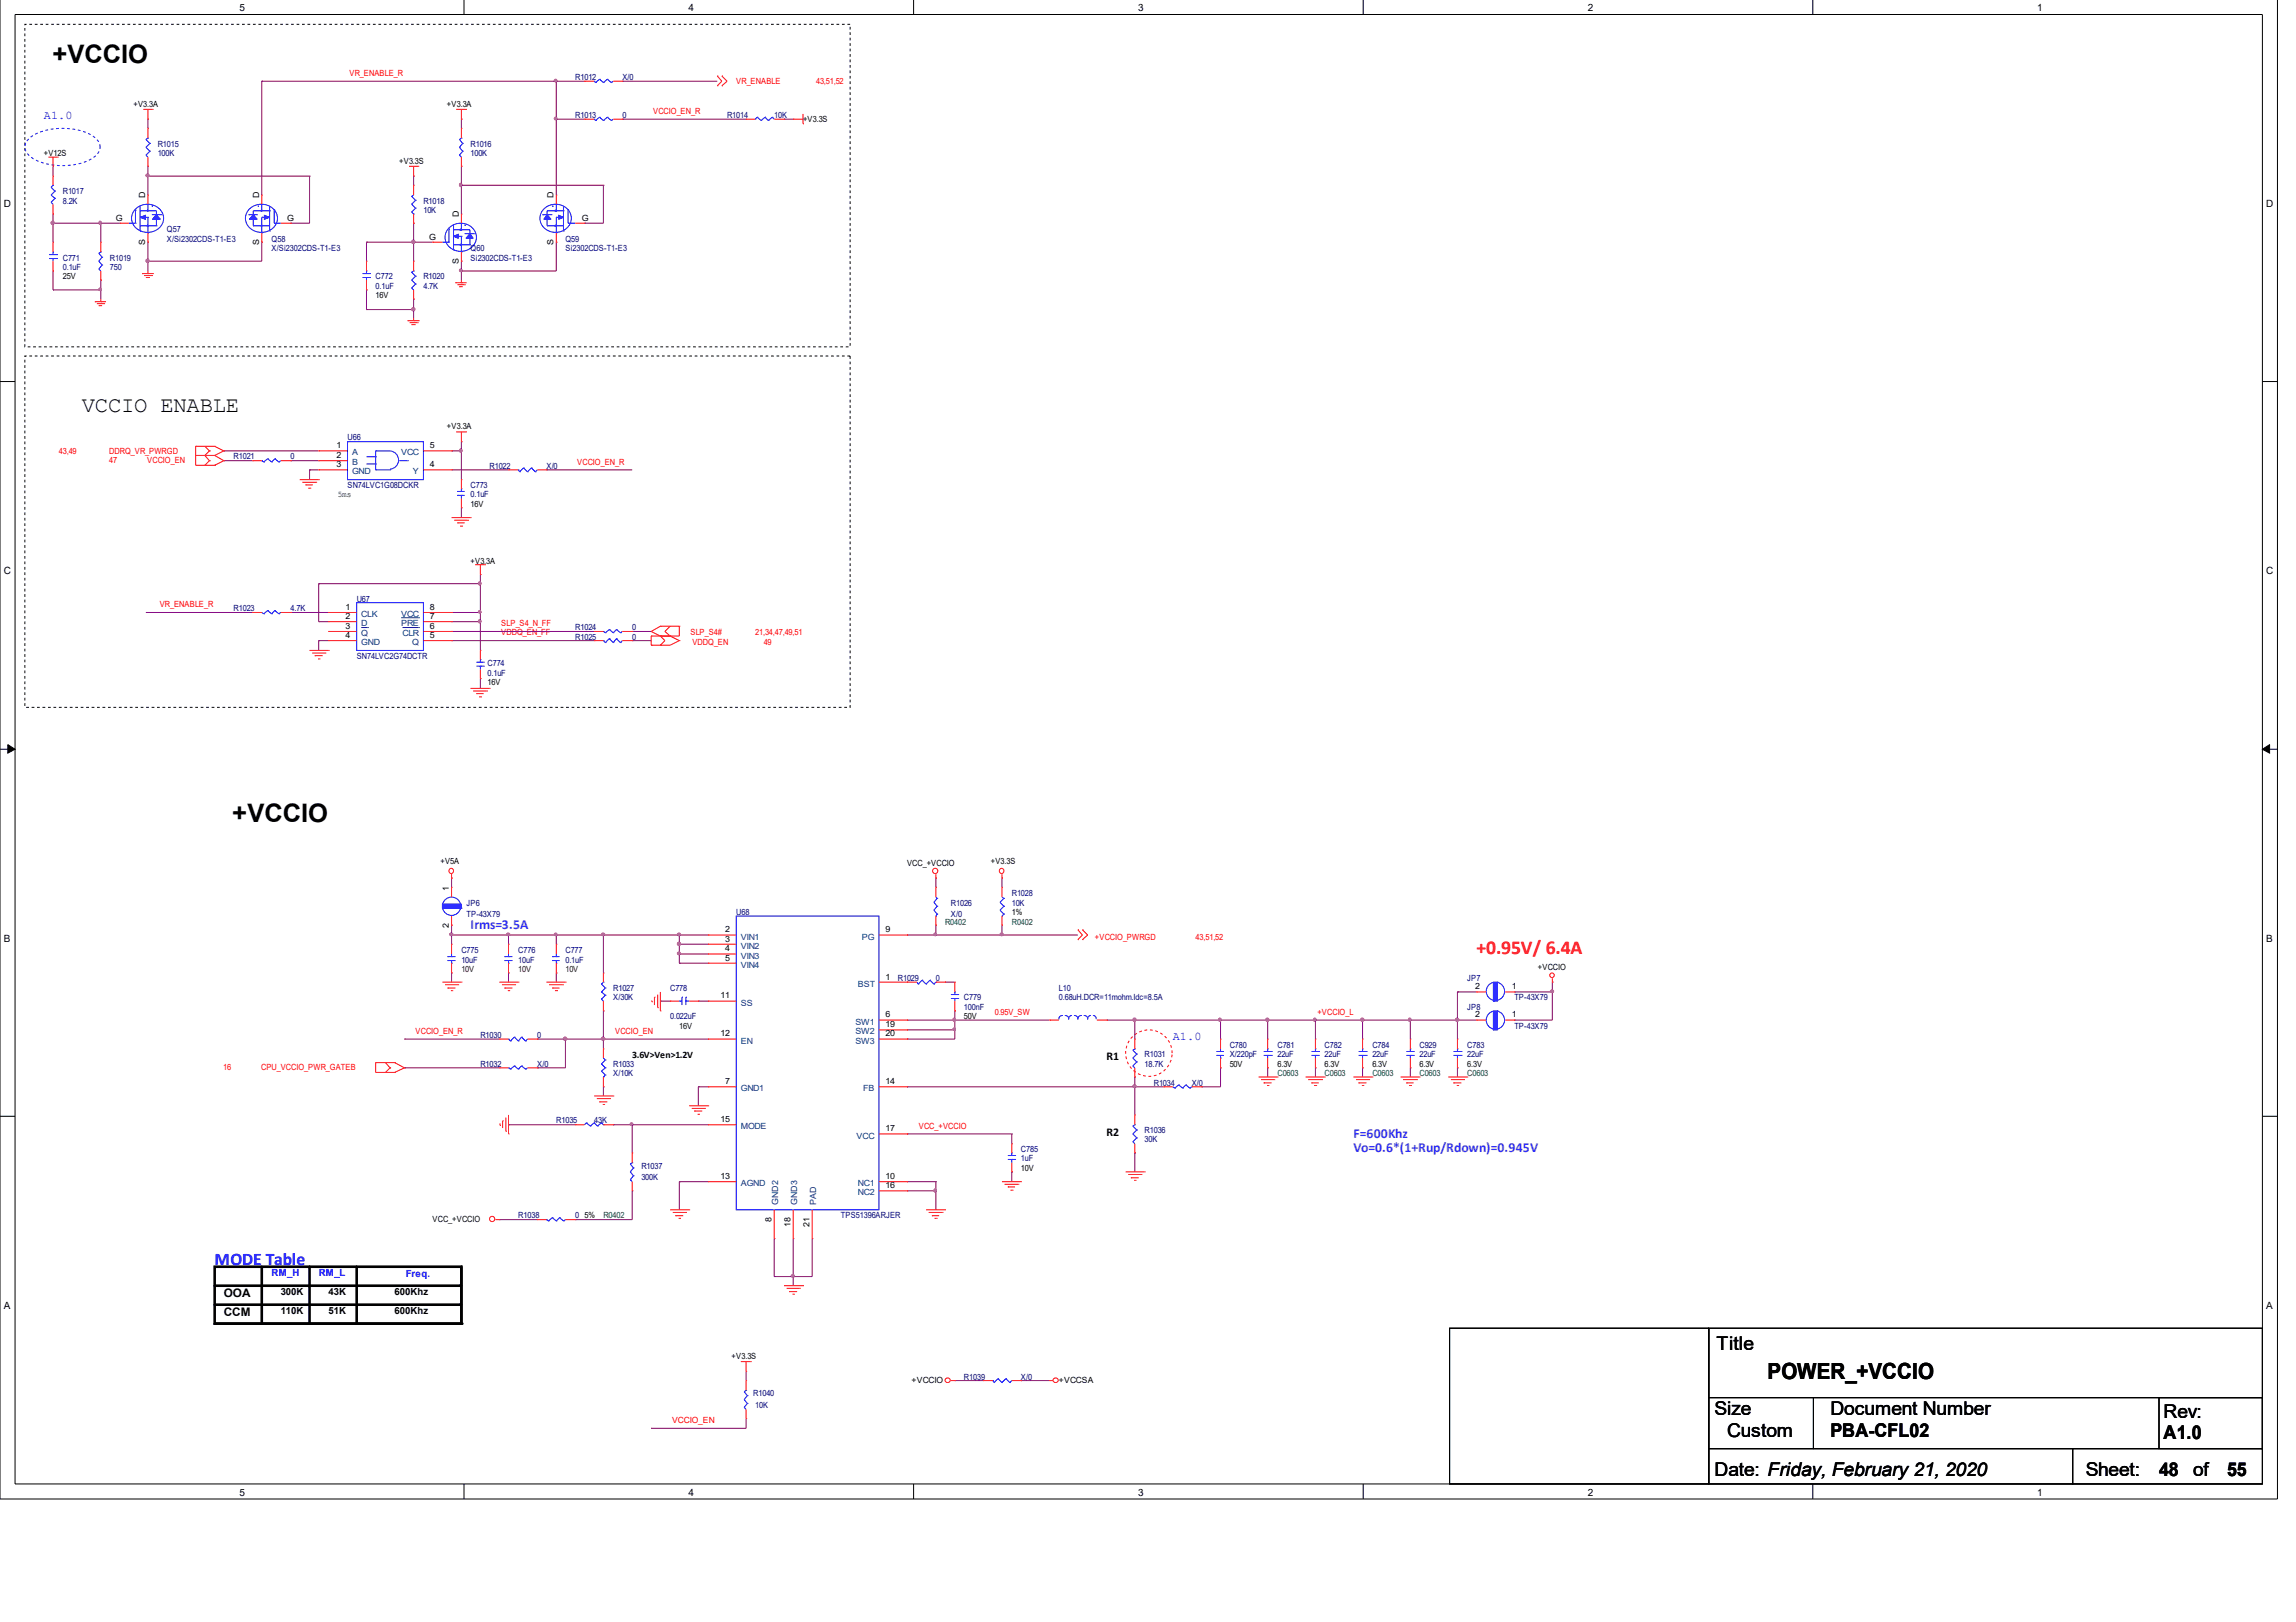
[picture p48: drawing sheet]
<svg xmlns="http://www.w3.org/2000/svg" width="297mm" height="210mm" viewBox="0 0 297 210" stroke-linecap="round" stroke-linejoin="round" font-family="sans-serif">
<defs><g id="words">
<g font-size="3.3">
<text x="6.8" y="8.1">+VCCIO</text>
<text x="30.1" y="106.4">+VCCIO</text>
</g>
<g font-size="2.9">
<text x="10.6" y="53.4">VCCIO ENABLE</text>
<text x="228.7" y="178.4">POWER_+VCCIO</text>
</g>
<text font-size="2.5" fill="#f00" x="191" y="123.5">+0.95V/ 6.4A</text>
<g font-size="2.5">
<text x="222.1" y="174.7">Title</text>
<text x="221.8" y="183.1">Size</text>
<text x="223.4" y="185.9">Custom</text>
<text x="236.8" y="183.1">Document Number</text>
<text x="236.8" y="185.9">PBA-CFL02</text>
<text x="279.9" y="183.5">Rev:</text>
<text x="221.8" y="191">Date: Friday, February 21, 2020</text>
<text x="269.8" y="191">Sheet:</text>
<text x="279.3" y="191">48</text>
<text x="279.9" y="186.2">A1.0</text>
<text x="283.7" y="191">of</text>
<text x="288.1" y="191">55</text>
</g>
<text font-size="2.3" fill="#00f" x="27.8" y="163.7">MODE Table</text>
<g font-size="1.8" fill="#8000ff">
<text x="60.9" y="120.2">Irms=3.5A</text>
<text x="175.1" y="147.2">F=600Khz</text>
<text x="175.1" y="149">Vo=0.6*(1+Rup/Rdown)=0.945V</text>
</g>
<g font-size="1.5" fill="#00f">
<text x="5.7" y="15.4">A1.0</text>
<text x="151.7" y="134.5">A1.0</text>
</g>
<g font-size="1.5">
<text x="143.2" y="137.2">R1</text>
<text x="143.2" y="147">R2</text>
<text x="29" y="167.8">OOA</text>
<text x="29" y="170.3">CCM</text>
</g>
<g font-size="1.3">
<text x="31" y="1.5">5</text>
<text x="89.1" y="1.5">4</text>
<text x="147.2" y="1.5">3</text>
<text x="205.4" y="1.5">2</text>
<text x="263.6" y="1.5">1</text>
<text x=".5" y="26.8">D</text>
<text x="293.2" y="26.8">D</text>
<text x=".5" y="74.3">C</text>
<text x="293.2" y="74.3">C</text>
<text x=".5" y="121.8">B</text>
<text x="293.2" y="121.8">B</text>
<text x="81.8" y="136.9">3.6V&gt;Ven&gt;1.2V</text>
<text x="36.3" y="167.6">300K</text>
<text x="42.5" y="167.6">43K</text>
<text x="51.1" y="167.6">600Khz</text>
<text x=".5" y="169.3">A</text>
<text x="36.3" y="170">110K</text>
<text x="42.5" y="170">51K</text>
<text x="51.1" y="170">600Khz</text>
<text x="293.2" y="169.3">A</text>
<text x="31" y="193.6">5</text>
<text x="89.1" y="193.6">4</text>
<text x="147.2" y="193.6">3</text>
<text x="205.4" y="193.6">2</text>
<text x="263.6" y="193.6">1</text>
</g>
<g font-size="1.3" fill="#00f">
<text x="35.1" y="165.1">RM_H</text>
<text x="41.2" y="165.1">RM_L</text>
<text x="52.5" y="165.2">Freq.</text>
</g>
<g font-size="1.1" fill="#f00">
<text x="45.2" y="9.8">VR_ENABLE_R</text>
<text x="95.2" y="10.9">VR_ENABLE</text>
<text x="105.6" y="10.9">43,51,52</text>
<text x="84.5" y="14.7">VCCIO_EN_R</text>
<text x="7.6" y="58.7">43,49</text>
<text x="14.1" y="58.7">DDRQ_VR_PWRGD</text>
<text x="14.1" y="60">47</text>
<text x="19" y="60">VCCIO_EN</text>
<text x="74.7" y="60.1">VCCIO_EN_R</text>
<text x="20.7" y="78.6">VR_ENABLE_R</text>
<text x="64.9" y="82.2">VDDQ_EN_FF</text>
<text x="64.9" y="81">SLP_S4_N_FF</text>
<text x="89.3" y="82.1">SLP_S4#</text>
<text x="89.6" y="83.4">VDDQ_EN</text>
<text x="97.7" y="82.1">21,34,47,49,51</text>
<text x="98.8" y="83.4">49</text>
<text x="141.6" y="121.6">+VCCIO_PWRGD</text>
<text x="154.7" y="121.6">43,51,52</text>
<text x="128.7" y="131.3">0.95V_SW</text>
<text x="170.4" y="131.3">+VCCIO_L</text>
<text x="53.8" y="133.8">VCCIO_EN_R</text>
<text x="79.6" y="133.8">VCCIO_EN</text>
<text x="28.9" y="138.5">16</text>
<text x="33.8" y="138.5">CPU_VCCIO_PWR_GATEB</text>
<text x="118.9" y="146.1">VCC_+VCCIO</text>
<text x="87" y="184.2">VCCIO_EN</text>
</g>
<g font-size="1.1" fill="#000080">
<text x="74.4" y="10.3">R1012</text>
<text x="80.5" y="10.3">X/0</text>
<text x="74.4" y="15.3">R1013</text>
<text x="80.5" y="15.3">0</text>
<text x="94.1" y="15.3">R1014</text>
<text x="100.2" y="15.3">10K</text>
<text x="20.4" y="19">R1015</text>
<text x="20.4" y="20.2">100K</text>
<text x="60.9" y="19">R1016</text>
<text x="60.9" y="20.2">100K</text>
<text x="8.1" y="25.1">R1017</text>
<text x="8.1" y="26.3">8.2K</text>
<text x="21.6" y="30">Q57</text>
<text x="54.8" y="26.3">R1018</text>
<text x="54.8" y="27.5">10K</text>
<text x="8.1" y="33.7">C771</text>
<text x="8.1" y="34.9">0.1uF</text>
<text x="14.2" y="33.7">R1019</text>
<text x="14.2" y="34.9">750</text>
<text x="21.6" y="31.3">X/Si2302CDS-T1-E3</text>
<text x="35.1" y="31.3">Q58</text>
<text x="35.1" y="32.4">X/Si2302CDS-T1-E3</text>
<text x="60.9" y="32.4">Q60</text>
<text x="60.9" y="33.7">Si2302CDS-T1-E3</text>
<text x="73.2" y="31.3">Q59</text>
<text x="73.2" y="32.4">Si2302CDS-T1-E3</text>
<text x="48.6" y="36.2">C772</text>
<text x="48.6" y="37.4">0.1uF</text>
<text x="54.8" y="36.2">R1020</text>
<text x="54.8" y="37.4">4.7K</text>
<text x="30.2" y="59.5">R1021</text>
<text x="37.6" y="59.5">0</text>
<text x="45" y="57">U66</text>
<text x="45" y="63.2">SN74LVC1G08DCKR</text>
<text x="60.9" y="63.2">C773</text>
<text x="60.9" y="64.4">0.1uF</text>
<text x="63.3" y="60.7">R1022</text>
<text x="70.7" y="60.7">X/0</text>
<text x="46.1" y="77.9">U67</text>
<text x="30.2" y="79.1">R1023</text>
<text x="37.6" y="79.1">4.7K</text>
<text x="74.4" y="81.5">R1024</text>
<text x="74.4" y="82.8">R1025</text>
<text x="81.8" y="81.5">0</text>
<text x="81.8" y="82.8">0</text>
<text x="46.1" y="85.3">SN74LVC2G74DCTR</text>
<text x="63.1" y="86.2">C774</text>
<text x="63.1" y="87.5">0.1uF</text>
<text x="60.4" y="117.2">JP6</text>
<text x="60.4" y="118.6">TP-43X79</text>
<text x="95.2" y="118.4">U68</text>
<text x="123" y="117.2">R1026</text>
<text x="123" y="118.6">X/0</text>
<text x="130.9" y="115.9">R1028</text>
<text x="130.9" y="117.2">10K</text>
<text x="59.7" y="123.3">C775</text>
<text x="59.7" y="124.6">10uF</text>
<text x="67.1" y="123.3">C776</text>
<text x="67.1" y="124.6">10uF</text>
<text x="73.2" y="123.3">C777</text>
<text x="73.2" y="124.6">0.1uF</text>
<text x="79.3" y="128.2">R1027</text>
<text x="79.3" y="129.5">X/30K</text>
<text x="86.7" y="128.2">C778</text>
<text x="86.7" y="131.9">0.022uF</text>
<text x="116.2" y="127">R1029</text>
<text x="121.1" y="127">0</text>
<text x="124.7" y="129.5">C779</text>
<text x="124.7" y="130.7">100nF</text>
<text x="137" y="128.2">L10</text>
<text x="137" y="129.5">0.68uH.DCR=11mohm.Idc=8.5A</text>
<text x="189.8" y="127">JP7</text>
<text x="189.8" y="130.7">JP8</text>
<text x="195.9" y="129.5">TP-43X79</text>
<text x="62.1" y="134.4">R1030</text>
<text x="69.5" y="134.4">0</text>
<text x="148.1" y="136.8">R1031</text>
<text x="159.1" y="135.6">C780</text>
<text x="159.1" y="136.8">X/220pF</text>
<text x="165.3" y="135.6">C781</text>
<text x="165.3" y="136.8">22uF</text>
<text x="171.4" y="135.6">C782</text>
<text x="171.4" y="136.8">22uF</text>
<text x="177.5" y="135.6">C784</text>
<text x="177.5" y="136.8">22uF</text>
<text x="183.6" y="135.6">C929</text>
<text x="183.6" y="136.8">22uF</text>
<text x="189.8" y="135.6">C783</text>
<text x="189.8" y="136.8">22uF</text>
<text x="195.9" y="133.1">TP-43X79</text>
<text x="62.1" y="138">R1032</text>
<text x="69.5" y="138">X/0</text>
<text x="79.3" y="138">R1033</text>
<text x="79.3" y="139.3">X/10K</text>
<text x="148.1" y="138">18.7K</text>
<text x="149.3" y="140.5">R1034</text>
<text x="154.2" y="140.5">X/0</text>
<text x="72" y="145.4">R1035</text>
<text x="76.9" y="145.4">43K</text>
<text x="132.1" y="149.1">C785</text>
<text x="148.1" y="146.7">R1036</text>
<text x="148.1" y="147.8">30K</text>
<text x="83" y="151.3">R1037</text>
<text x="83" y="152.8">300K</text>
<text x="132.1" y="150.3">1uF</text>
<text x="67.1" y="157.7">R1038</text>
<text x="74.4" y="157.7">0</text>
<text x="108.8" y="157.7">TPS51396ARJER</text>
<text x="124.7" y="178.6">R1039</text>
<text x="132.1" y="178.6">X/0</text>
<text x="97.5" y="180.6">R1040</text>
<text x="97.7" y="182.2">10K</text>
</g>
<g font-size="1.1">
<text x="17.3" y="13.8">+V3.3A</text>
<text x="57.8" y="13.8">+V3.3A</text>
<text x="103.9" y="15.8">+V3.3S</text>
<text x="5.7" y="20.2">+V12S</text>
<text x="51.6" y="21.2">+V3.3S</text>
<text x="15" y="28.5">G</text>
<text x="18.8" y="25.6" transform="rotate(-90 18.8 25.6)">D</text>
<text x="33.5" y="25.6" transform="rotate(-90 33.5 25.6)">D</text>
<text x="37.2" y="28.5">G</text>
<text x="59.4" y="28" transform="rotate(-90 59.4 28)">D</text>
<text x="71.6" y="25.6" transform="rotate(-90 71.6 25.6)">D</text>
<text x="75.3" y="28.5">G</text>
<text x="18.8" y="31.8" transform="rotate(-90 18.8 31.8)">S</text>
<text x="33.5" y="31.8" transform="rotate(-90 33.5 31.8)">S</text>
<text x="55.5" y="31">G</text>
<text x="59.4" y="34.2" transform="rotate(-90 59.4 34.2)">S</text>
<text x="71.6" y="31.8" transform="rotate(-90 71.6 31.8)">S</text>
<text x="8.1" y="36.2">25V</text>
<text x="48.6" y="38.6">16V</text>
<text x="43.5" y="58">1</text>
<text x="43.5" y="59.3">2</text>
<text x="55.6" y="58">5</text>
<text x="57.8" y="55.6">+V3.3A</text>
<text x="43.5" y="60.5">3</text>
<text x="43.7" y="64.3">5ms</text>
<text x="55.6" y="60.5">4</text>
<text x="60.9" y="65.6">16V</text>
<text x="60.9" y="73">+V3.3A</text>
<text x="44.7" y="78.9">1</text>
<text x="44.7" y="80.1">2</text>
<text x="44.7" y="81.4">3</text>
<text x="44.7" y="82.6">4</text>
<text x="55.6" y="78.9">8</text>
<text x="55.6" y="80.1">7</text>
<text x="55.6" y="81.4">6</text>
<text x="55.6" y="82.6">5</text>
<text x="63.1" y="88.7">16V</text>
<text x="57" y="111.9">+V5A</text>
<text x="117.3" y="112">VCC_+VCCIO</text>
<text x="128.2" y="111.9">+V3.3S</text>
<text x="58.1" y="115.2" transform="rotate(-90 58.1 115.2)">1</text>
<text x="130.9" y="118.4">1%</text>
<text x="58.1" y="120.1" transform="rotate(-90 58.1 120.1)">2</text>
<text x="93.8" y="120.7">2</text>
<text x="93.8" y="121.8">3</text>
<text x="93.8" y="123.1">4</text>
<text x="93.8" y="124.3">5</text>
<text x="114.6" y="120.7">9</text>
<text x="199" y="125.5">+VCCIO</text>
<text x="93.2" y="129.2">11</text>
<text x="114.6" y="131.7">6</text>
<text x="114.6" y="126.8">1</text>
<text x="124.7" y="131.9">50V</text>
<text x="190.8" y="128">2</text>
<text x="190.8" y="131.7">2</text>
<text x="195.6" y="128">1</text>
<text x="195.6" y="131.7">1</text>
<text x="87.9" y="133.1">16V</text>
<text x="93.2" y="134.1">12</text>
<text x="114.6" y="132.9">19</text>
<text x="114.6" y="134.1">20</text>
<text x="93.8" y="140.3">7</text>
<text x="114.6" y="140.3">14</text>
<text x="159.1" y="138">50V</text>
<text x="165.3" y="138">6.3V</text>
<text x="171.4" y="138">6.3V</text>
<text x="177.5" y="138">6.3V</text>
<text x="183.6" y="138">6.3V</text>
<text x="189.8" y="138">6.3V</text>
<text x="93.2" y="145.2">15</text>
<text x="114.6" y="146.4">17</text>
<text x="93.2" y="152.6">13</text>
<text x="114.6" y="152.6">10</text>
<text x="114.6" y="153.8">16</text>
<text x="132.1" y="151.6">10V</text>
<text x="56" y="158.2">VCC_+VCCIO</text>
<text x="75.6" y="157.7">5%</text>
<text x="99.8" y="158.1" transform="rotate(-90 99.8 158.1)">8</text>
<text x="102.3" y="158.8" transform="rotate(-90 102.3 158.8)">18</text>
<text x="104.7" y="158.8" transform="rotate(-90 104.7 158.8)">21</text>
<text x="94.7" y="175.9">+V3.3S</text>
<text x="117.9" y="179">+VCCIO</text>
<text x="137" y="179">+VCCSA</text>
</g>
<g font-size="1.1" fill="#004080">
<text x="45.6" y="58.9">A</text>
<text x="51.9" y="58.9">VCC</text>
<text x="45.6" y="60.2">B</text>
<text x="45.6" y="61.4">GND</text>
<text x="53.4" y="61.4">Y</text>
<text x="46.7" y="79.9">CLK</text>
<text x="46.7" y="81">D</text>
<text x="46.7" y="82.3">Q</text>
<text x="46.7" y="83.5">GND</text>
<text x="51.9" y="79.9">VCC</text>
<text x="51.9" y="81">PRE</text>
<text x="52.1" y="82.3">CLR</text>
<text x="53.3" y="83.5">Q</text>
<text x="95.8" y="121.6">VIN1</text>
<text x="95.8" y="122.8">VIN2</text>
<text x="95.8" y="124.1">VIN3</text>
<text x="95.8" y="125.2">VIN4</text>
<text x="111.5" y="121.6">PG</text>
<text x="95.8" y="130.1">SS</text>
<text x="111" y="127.7">BST</text>
<text x="95.8" y="135.1">EN</text>
<text x="110.7" y="132.6">SW1</text>
<text x="110.7" y="133.9">SW2</text>
<text x="110.7" y="135.1">SW3</text>
<text x="95.8" y="141.2">GND1</text>
<text x="111.7" y="141.2">FB</text>
<text x="95.8" y="146.1">MODE</text>
<text x="110.8" y="147.3">VCC</text>
<text x="95.8" y="153.5">AGND</text>
<text x="100.7" y="156" transform="rotate(-90 100.7 156)">GND2</text>
<text x="103.1" y="156" transform="rotate(-90 103.1 156)">GND3</text>
<text x="105.6" y="156" transform="rotate(-90 105.6 156)">PAD</text>
<text x="111" y="153.5">NC1</text>
<text x="111" y="154.7">NC2</text>
</g>
<g font-size="1.1" fill="#008000">
<text x="122.3" y="119.6">R0402</text>
<text x="130.9" y="119.6">R0402</text>
<text x="165.3" y="139.3">C0603</text>
<text x="171.4" y="139.3">C0603</text>
<text x="177.5" y="139.3">C0603</text>
<text x="183.6" y="139.3">C0603</text>
<text x="189.8" y="139.3">C0603</text>
<text x="78.1" y="157.7">R0402</text>
</g>
<g font-size="1.1" fill="#400000">
<text x="59.7" y="125.7">10V</text>
<text x="67.1" y="125.7">10V</text>
<text x="73.2" y="125.7">10V</text>
</g>
</g></defs>
<path d="M0 -.1v194.1h294.6v-194.1M1.9 1.9h290.8v190.1h-290.8z" fill="none" stroke="#000" stroke-width=".13"/>
<g fill="#fff">
<path d="M31 .3h.6v1.3h-.6z"/>
<path d="M31 192.4h.6v1.3h-.6z"/>
</g>
<path d="M60 -.1v2M60 192v2" fill="none" stroke="#000" stroke-width=".13"/>
<g fill="#fff">
<path d="M89.1 .3h.6v1.3h-.6z"/>
<path d="M89.1 192.4h.6v1.3h-.6z"/>
</g>
<path d="M118.2 -.1v2M118.2 192v2" fill="none" stroke="#000" stroke-width=".13"/>
<g fill="#fff">
<path d="M147.2 .3h.6v1.3h-.6z"/>
<path d="M147.2 192.4h.6v1.3h-.6z"/>
</g>
<path d="M176.4 -.1v2M176.4 192v2" fill="none" stroke="#000" stroke-width=".13"/>
<g fill="#fff">
<path d="M205.4 .3h.6v1.3h-.6z"/>
<path d="M205.4 192.4h.6v1.3h-.6z"/>
</g>
<path d="M234.5 -.1v2M234.5 192v2" fill="none" stroke="#000" stroke-width=".13"/>
<g fill="#fff">
<path d="M263.6 .3h.6v1.3h-.6z"/>
<path d="M263.6 192.4h.6v1.3h-.6z"/>
<path d="M.5 25.6h.9v1.3h-.9z"/>
<path d="M293.2 25.6h.8v1.3h-.8z"/>
<path d="M.5 73.1h.9v1.3h-.9z"/>
<path d="M293.2 73.1h.8v1.3h-.8z"/>
</g>
<path d="M0 49.4h1.9M292.7 49.4h1.9" fill="none" stroke="#000" stroke-width=".13"/>
<g fill="#fff">
<path d="M.5 120.7h.8v1.3h-.8z"/>
<path d="M293.2 120.7h.8v1.3h-.8z"/>
</g>
<path d="M0 97h1.9M292.7 97h1.9" fill="none" stroke="#000" stroke-width=".13"/>
<path d="M1 96.4l.9 .6-.9 .5zM292.7 97l.9-.6v1.1z" fill="#000" stroke="#000" stroke-width=".13"/>
<g fill="#fff">
<path d="M.5 168.2h.7v1.3h-.7z"/>
<path d="M293.2 168.2h.7v1.3h-.7z"/>
</g>
<path d="M0 144.5h1.9M292.7 144.5h1.9M187.5 171.9h33.6v20.1h-33.6zM221.1 171.9h71.6v9h-71.6zM221.1 180.9h13.5v6.6h-13.5zM221.1 187.5h47v4.5h-47zM234.6 180.9h58.1v6.6h-58.1zM268.1 187.5h24.6v4.5h-24.6zM279.3 180.9h13.4v6.6h-13.4z" fill="none" stroke="#000" stroke-width=".13"/>
<path d="M3.2 3.1h106.8v41.8h-106.8zM3.2 46.1h106.8v45.4h-106.8z" fill="none" stroke="#000" stroke-width=".13" stroke-dasharray=".4 .4 .4 .4 .4 .4 .4 .4" stroke-linecap="butt"/>
<path d="M27.8 163.9h31.9v7.4h-31.9zM27.8 166.4h31.7M27.8 168.8h31.7M27.8 171.3h31.7M33.9 163.9v7.4M40 163.9v7.4M46.1 163.9v7.4M59.7 163.9v7.4" fill="none" stroke="#000" stroke-width=".34"/>
<g fill="#000">
<circle cx="33.9" cy="171.3" r=".17"/>
<circle cx="40" cy="171.3" r=".17"/>
<circle cx="46.1" cy="171.3" r=".17"/>
<circle cx="59.5" cy="168.8" r=".17"/>
<circle cx="59.5" cy="166.4" r=".17"/>
<circle cx="59.5" cy="171.3" r=".17"/>
<circle cx="59.7" cy="171.3" r=".17"/>
</g>
<circle cx="148.6" cy="136.3" r="3" fill="none" stroke="#f00" stroke-width=".13" stroke-dasharray=".4 .4 .4 .4 .4 .4 .4 .4" stroke-linecap="butt"/>
<path d="M3.6 18.1a6.2 6.2 0 0 1 4.5-1.5 6.2 6.2 0 0 1 4.5 1.5 1.44 1.44 0 0 1-.5 2.3 8.2 8.2 0 0 1-8.1 0 1.49 1.49 0 0 1-.4-2.3z" fill="none" stroke="#00f" stroke-width=".13" stroke-dasharray=".4 .4 .4 .4 .4 .4 .4 .4" stroke-linecap="butt"/>
<g fill="none" stroke="#800040" stroke-width=".13">
<path d="M19.1 15.4h.1M19.1 15.4v1.2M33.9 10.5h.1M33.9 10.5v14.7M33.9 10.5h41.7M59.7 15.4h.1M59.7 15.4v1.2M72 10.5h.1M72 15.4h.1M72 10.5v14.7M72 15.4h3.6M80.5 10.5h.1"/>
<path d="M80.5 15.4h.1M80.5 10.5h12.3M80.5 15.4h16M101.4 15.4h.1M101.4 15.4h1.2M6.9 28.9h.1M6.9 35.1h.1M6.9 27.7h.1M6.9 21.5h.1M6.9 37.5h.1M6.9 28.9h8.6M6.9 21.5v1.3"/>
<path d="M6.9 27.7v3.6M6.9 35.1v2.4M6.9 37.5h6.1M13 28.9h.1M13 36.3h.1M13 37.5h.1M13 28.9v2.4M13 36.3v2.4M19.1 33.8h.1M19.1 31.3h.1M19.1 22.8h.1M19.1 21.5h.1"/>
<path d="M19.1 21.5v3.7M19.1 31.3v3.8M19.1 22.8h20.9M33.9 31.3h.1M33.9 31.3v2.5h-14.8M37.6 28.9h.1M40 22.8h.1M40 22.8v6.1h-2.4M47.4 37.5h.1M47.4 31.3h.1M47.4 31.3h8.6M47.4 31.3v2.5"/>
<path d="M47.4 37.5v2.6M53.5 31.3h.1M53.5 38.7h.1M53.5 22.8h.1M53.5 28.9h.1M53.5 22.8v1.2M53.5 28.9v4.9M53.5 38.7v2.5M59.7 35.1h.1M59.7 33.8h.1M59.7 24h.1M59.7 21.5h.1"/>
<path d="M59.7 21.5v6.2M59.7 33.8v2.5M59.7 24h18.4M72 31.3h.1M72 31.3v3.8h-12.3M75.6 28.9h.1M78.1 24h.1M78.1 24v4.9h-2.5M29 58.3h.1M29 59.6h.1M29 58.3h12.2M29 59.6h3.7"/>
<path d="M37.6 59.6h.1M37.6 59.6h3.6M47.4 40.1h.1M47.4 40.1h6.1M53.5 40.1h.1M58.4 58.3h.1M58.4 58.3h1.3M59.7 58.3h.1M59.7 57.2h.1M59.7 57.2v4.9M18.9 79.3h.1M18.9 79.3h13.8"/>
<path d="M37.6 79.3h.1M37.6 79.3h4.9M40 60.8h.1M40 60.8h1.2M40 60.8v1.3M41.2 75.5h.1M41.2 75.5h20.9M41.2 75.5v4.9M58.4 60.8h.1M58.4 79.3h.1M58.4 60.8h7.4M58.4 79.3h3.7"/>
<path d="M59.7 65.7h.1M59.7 65.7v1.3M62.1 74.4h.1M62.1 75.5h.1M62.1 79.3h.1M62.1 74.4v9.8M70.7 60.8h.1M70.7 60.8h11.1M41.2 80.4h.1M41.2 82.9h.1M41.2 82.9h1.3M41.2 80.4h1.3"/>
<path d="M41.2 82.9v1.3M58.4 82.9h.1M58.4 80.4h.1M58.4 81.7h.1M58.4 82.9h18.5M58.4 80.4h3.7M58.4 81.7h18.5M62.1 87.8h.1M62.1 80.4h.1M62.1 87.8v1.3M81.8 82.9h.1M81.8 81.7h.1"/>
<path d="M81.8 82.9h2.4M81.8 81.7h2.4M58.4 119.7h.1M58.4 113.6h.1M58.4 113.6v1.2M58.4 119.7v2.5M121.1 113.6h.1M121.1 119.7h.1M121.1 113.6v1.2M121.1 119.7v1.3M129.6 113.6h.1M129.6 119.7h.1"/>
<path d="M129.6 113.6v1.2M129.6 119.7v1.3M52.3 134.5h.1M52.3 138.2h.1M52.3 134.5h12.3M52.3 138.2h12.3M58.4 125.9h.1M58.4 121h.1M58.4 121h33.2M58.4 125.9v1.2M65.8 125.9h.1M65.8 121h.1"/>
<path d="M65.8 121v1.2M65.8 125.9v1.2M69.5 134.5h.1M69.5 138.2h.1M69.5 134.5h22.1M72 121h.1M72 125.9h.1M72 121v1.2M72 125.9v1.2M73.2 134.5h.1M73.2 134.5v3.7h-3.7M78.1 130.8h.1"/>
<path d="M78.1 134.5h.1M78.1 121h.1M78.1 121v4.9M78.1 130.8v4.9M85.4 129.6h.1M85.4 129.6h1.3M87.9 124.6h.1M87.9 121h.1M87.9 122.2h.1M87.9 123.5h.1M87.9 124.6h3.7M87.9 121v3.6"/>
<path d="M87.9 122.2h3.7M87.9 123.5h3.7M90.3 129.6h.1M90.3 129.6h1.3M117.3 132h.1M117.3 133.3h.1M117.3 134.5h.1M117.3 121h.1M117.3 121h22.1M117.3 132h18.5M117.3 133.3h6.2M121.1 121h.1"/>
<path d="M122.3 127.1h.1M122.3 127.1h1.2M123.5 130.8h.1M123.5 132h.1M123.5 133.3h.1M123.5 130.8v3.7h-6.2M129.6 121h.1M143.2 132h.1M143.2 132h47.8M146.8 139.4h.1M146.8 132h.1M146.8 132v2.5"/>
<path d="M146.8 139.4v4.9M157.9 132h.1M157.9 138.2h.1M157.9 132v2.5M157.9 138.2v2.4h-2.5M164 132h.1M164 138.2h.1M164 132v2.5M164 138.2v1.2M170.2 138.2h.1M170.2 132h.1M170.2 132v2.5"/>
<path d="M170.2 138.2v1.2M176.3 138.2h.1M176.3 132h.1M176.3 132v2.5M176.3 138.2v1.2M182.5 132h.1M182.5 138.2h.1M182.5 132v2.5M182.5 138.2v1.2M188.6 128.4h.1M188.6 132h.1M188.6 138.2h.1"/>
<path d="M188.6 128.4h2.4M188.6 128.4v6.1M188.6 138.2v1.2M195.9 128.4h.1M195.9 132h.1M195.9 128.4h4.9M200.8 128.4h.1M200.8 127.1h.1M200.8 127.1v4.9h-4.9M64.6 157.8h.1M64.6 157.8h4.9M65.8 145.6h.1"/>
<path d="M65.8 145.6h8.6M74.4 157.8h.1M78.1 140.6h.1M78.1 140.6v1.2M79.3 145.6h.1M79.3 145.6h12.3M81.8 145.6h.1M81.8 154.1h.1M81.8 145.6v3.6M81.8 154.1v3.7h-7.4M87.9 152.9h.1M87.9 152.9v3.7"/>
<path d="M87.9 152.9h3.7M90.3 140.6h.1M90.3 140.6h1.3M90.3 140.6v2.5M117.3 140.6h.1M117.3 146.7h.1M117.3 152.9h.1M117.3 154.1h.1M117.3 140.6h33.2M117.3 146.7h13.6M117.3 152.9h3.8M117.3 154.1h3.8"/>
<path d="M121.1 152.9h.1M121.1 154.1h.1M121.1 152.9v3.7M130.9 146.7h.1M130.9 151.7h.1M130.9 146.7v1.3M130.9 151.7v1.2M146.8 140.6h.1M146.8 149.2h.1M146.8 149.2v2.5M155.4 140.6h.1M96.5 177.5h.1"/>
<path d="M96.5 177.5v1.2M100.2 160.3h.1M100.2 165.2h.1M100.2 160.3v4.9M102.6 160.3h.1M102.6 165.2h.1M102.6 160.3v6.1M105.1 160.3h.1M105.1 160.3v4.9h-4.9M123.5 178.7h.1M123.5 178.7h3.7M132.1 178.7h.1"/>
<path d="M132.1 178.7h3.7M84.2 184.8h.1M96.5 183.6h.1M96.5 183.6v1.2h-12.3"/>
</g>
<g fill="#f0f" stroke="#f0f" stroke-width=".13">
<path d="M59.5 58.2h.2v.3h-.2z" fill-rule="evenodd"/>
<path d="M12.8 28.7h.3v.3h-.3z" fill-rule="evenodd"/>
<path d="M59.5 23.8h.2v.3h-.2z" fill-rule="evenodd"/>
<path d="M61.9 75.3h.3v.3h-.3z" fill-rule="evenodd"/>
<path d="M61.9 80.3h.3v.3h-.3z" fill-rule="evenodd"/>
<path d="M18.9 22.6h.3v.2h-.3z" fill-rule="evenodd"/>
<path d="M146.6 140.4h.3v.3h-.3z" fill-rule="evenodd"/>
<path d="M87.7 120.8h.3v.2h-.3z" fill-rule="evenodd"/>
<path d="M87.7 123.3h.3v.2h-.3z" fill-rule="evenodd"/>
<path d="M123.3 131.8h.3v.3h-.3z" fill-rule="evenodd"/>
<path d="M77.9 120.8h.3v.2h-.3z" fill-rule="evenodd"/>
<path d="M65.6 120.8h.3v.2h-.3z" fill-rule="evenodd"/>
<path d="M58.2 120.8h.3v.2h-.3z" fill-rule="evenodd"/>
<path d="M157.7 131.8h.2v.3h-.2z" fill-rule="evenodd"/>
<path d="M200.6 128.2h.3v.2h-.3z" fill-rule="evenodd"/>
<path d="M129.4 120.8h.3v.2h-.3z" fill-rule="evenodd"/>
<path d="M102.4 165h.3v.2h-.3z" fill-rule="evenodd"/>
<path d="M120.9 153.9h.2v.3h-.2z" fill-rule="evenodd"/>
<path d="M170 131.8h.2v.3h-.2z" fill-rule="evenodd"/>
<path d="M182.3 131.8h.2v.3h-.2z" fill-rule="evenodd"/>
<path d="M59.5 58.2h.2v.3h-.2z" fill-rule="evenodd"/>
<path d="M12.8 28.7h.3v.3h-.3z" fill-rule="evenodd"/>
<path d="M59.5 23.8h.2v.3h-.2z" fill-rule="evenodd"/>
<path d="M61.9 75.3h.3v.3h-.3z" fill-rule="evenodd"/>
<path d="M61.9 80.3h.3v.3h-.3z" fill-rule="evenodd"/>
<path d="M18.9 22.6h.3v.2h-.3z" fill-rule="evenodd"/>
<path d="M146.6 140.4h.3v.3h-.3z" fill-rule="evenodd"/>
<path d="M87.7 120.8h.3v.2h-.3z" fill-rule="evenodd"/>
<path d="M87.7 123.3h.3v.2h-.3z" fill-rule="evenodd"/>
<path d="M123.3 131.8h.3v.3h-.3z" fill-rule="evenodd"/>
<path d="M77.9 120.8h.3v.2h-.3z" fill-rule="evenodd"/>
<path d="M65.6 120.8h.3v.2h-.3z" fill-rule="evenodd"/>
<path d="M58.2 120.8h.3v.2h-.3z" fill-rule="evenodd"/>
<path d="M157.7 131.8h.2v.3h-.2z" fill-rule="evenodd"/>
<path d="M200.6 128.2h.3v.2h-.3z" fill-rule="evenodd"/>
<path d="M129.4 120.8h.3v.2h-.3z" fill-rule="evenodd"/>
<path d="M102.4 165h.3v.2h-.3z" fill-rule="evenodd"/>
<path d="M120.9 153.9h.2v.3h-.2z" fill-rule="evenodd"/>
<path d="M170 131.8h.2v.3h-.2z" fill-rule="evenodd"/>
<path d="M182.3 131.8h.2v.3h-.2z" fill-rule="evenodd"/>
<circle cx="59.6" cy="35" r=".17"/>
<circle cx="19.1" cy="33.8" r=".21"/>
<circle cx="6.8" cy="28.8" r=".21"/>
<circle cx="71.9" cy="10.4" r=".17"/>
<circle cx="62.1" cy="79.2" r=".17"/>
<circle cx="71.9" cy="15.3" r=".17"/>
<circle cx="53.5" cy="40" r=".21"/>
<circle cx="53.5" cy="31.3" r=".21"/>
<circle cx="13" cy="37.4" r=".17"/>
<circle cx="78" cy="134.4" r=".21"/>
<circle cx="73.1" cy="134.4" r=".21"/>
<circle cx="81.7" cy="145.5" r=".17"/>
<circle cx="87.8" cy="122.1" r=".21"/>
<circle cx="123.4" cy="133.2" r=".17"/>
<circle cx="71.9" cy="120.9" r=".17"/>
<circle cx="146.8" cy="132" r=".21"/>
<circle cx="121" cy="120.9" r=".17"/>
<circle cx="164" cy="132" r=".21"/>
<circle cx="176.2" cy="132" r=".21"/>
<circle cx="188.5" cy="132" r=".21"/>
</g>
<g fill="none" stroke="#f00" stroke-width=".13">
<path d="M18.5 14.2h1.2M19.1 15.4h.1M19.1 16.6h.1M19.1 14.2v1.2M19.1 16.6v1.3M19.7 14.2h.1M59 14.2h1.3M59.7 15.4h.1M59.7 16.6h.1M59.7 14.2v1.2M59.7 16.6v1.3M60.3 14.2h.1"/>
<path d="M75.6 15.4h.1M75.6 10.5h.1M75.6 15.4h1.3M75.6 10.5h1.3M79.3 15.4h1.2M79.3 10.5h1.2M80.5 15.4h.1M80.5 10.5h.1M92.8 9.8h.1M92.8 11.1h.1M92.8 9.8l.6 .7-.6 .6M93.4 9.8h.1"/>
<path d="M93.4 11.1h.1M93.4 9.8l.7 .7-.7 .6M96.5 15.4h.1M96.5 15.4h1.2M100.2 15.4h1.2M101.4 15.4h.1M102.6 15.4h.1M102.6 15.4h1.3M103.9 16h.1M103.9 14.7v1.3M6.3 20.3h1.2M6.9 21.5h.1"/>
<path d="M6.9 27.7h.1M6.9 22.8h.1M6.9 35.1h.1M6.9 31.3h.1M6.9 20.3v1.2M6.9 22.8v1.2M6.9 26.4v1.3M6.9 31.3v1.3M6.9 33.8v1.3M7.5 20.3h.1M12.3 39h.1M12.3 39h1.4"/>
<path d="M12.5 39.3h1M12.8 39.6h.1M12.8 39.6h.4M13 39h.1M13 36.3h.1M13 31.3h.1M13 31.3v1.3M13 35.1v1.2M13 38.7v.3M13.5 39.3h.1M15.5 28.9h.1M15.5 28.9h1.2"/>
<path d="M18.4 35.4h.1M18.4 35.4h1.5M18.6 35.7h1M18.9 35.9h.1M18.9 35.9h.5M19.1 35.4h.1M19.1 21.5h.1M19.1 25.2h.1M19.1 31.3h.1M19.1 20.3v1.2M19.1 25.2v1.2M19.1 30.2v1.1"/>
<path d="M19.1 35.1v.3M19.6 35.7h.1M33.9 25.2h.1M33.9 31.3h.1M33.9 25.2v1.2M33.9 30.2v1.1M36.3 28.9h1.3M37.6 28.9h.1M47.4 37.5h.1M47.4 33.8h.1M47.4 33.8v1.3M47.4 36.3v1.2"/>
<path d="M52.9 21.5h1.2M53.5 22.8h.1M53.5 38.7h.1M53.5 33.8h.1M53.5 24h.1M53.5 28.9h.1M53.5 21.5v1.3M53.5 24v1.2M53.5 27.7v1.2M53.5 33.8v1.3M53.5 37.5v1.2M54.1 21.5h.1"/>
<path d="M56 31.3h.1M56 31.3h1.2M58.9 36.6h.1M58.9 36.6h1.5M59.2 36.8h.9M59.4 37.1h.1M59.4 37.1h.5M59.7 36.6h.1M59.7 27.7h.1M59.7 33.8h.1M59.7 21.5h.1M59.7 20.3v1.2"/>
<path d="M59.7 27.7v1.2M59.7 32.6v1.2M59.7 36.3v.3M60.1 36.8h.1M72 25.2h.1M72 31.3h.1M72 25.2v1.2M72 30.2v1.1M74.4 28.9h1.2M75.6 28.9h.1M25.3 57.8h.1M25.3 58.9h.1"/>
<path d="M25.3 58.9h2.5M25.3 57.8h2.5M25.3 57.8v2.4h2.5M26.5 57.8l.6 .5M27.1 58.3h.1M27.1 59.6h.1M27.1 58.3l-.6 .6 .6 .7M27.1 59.6l-.6 .6M27.8 58.9h.1M27.8 57.8h.1M27.8 57.8l1.2 .5M27.8 58.9l1.2 .7"/>
<path d="M29 58.3h.1M29 59.6h.1M29 58.3l-1.2 .6M29 59.6l-1.2 .6M32.7 59.6h.1M32.7 59.6h1.2M36.3 59.6h1.3M37.6 59.6h.1M41.2 58.3h.1M41.2 59.6h.1M41.2 59.6h3.8M41.2 58.3h3.8"/>
<path d="M52.7 41.5h.1M52.7 41.5h1.6M53 41.8h1M53.3 42h.1M53.3 42h.5M53.5 41.5h.1M53.5 41.2v.3M54 41.8h.1M54.8 58.3h3.6M58.4 58.3h.1M59 55.9h1.3M59.7 57.2h.1"/>
<path d="M59.7 55.9v1.3M60.3 55.9h.1M27.8 60.2h.1M32.7 79.3h.1M32.7 79.3h1.2M36.3 79.3h1.3M37.6 79.3h.1M38.8 62.1h2.4M39.1 62.4h1.8M39.5 62.8h.1M39.5 62.8h1M39.9 63.2h.2"/>
<path d="M40.1 63.2h.1M40.9 62.4h.1M41.2 62.1h.1M41.2 60.8h.1M41.2 60.8h3.8M42.5 79.3h.1M42.5 79.3h3.6M54.8 79.3h3.6M54.8 60.8h3.6M58.4 60.8h.1M58.4 79.3h.1M58.4 67h2.5"/>
<path d="M58.8 67.3h1.7M59.2 67.7h.1M59.2 67.7h.9M59.5 68.1h.3M59.7 65.7h.1M59.7 62.1h.1M59.7 62.1v1.2M59.7 64.5v1.2M59.8 68.1h.1M60.5 67.3h.1M60.9 67h.1M61.5 73.1h1.2"/>
<path d="M62.1 74.4h.1M62.1 73.1v1.3M62.7 73.1h.1M65.8 60.8h.1M65.8 60.8h1.3M69.5 60.8h1.2M70.7 60.8h.1M40 84.2h2.5M40.4 84.5h1.7M40.7 84.9h.1M40.7 84.9h1M41.1 85.3h.2"/>
<path d="M41.3 85.3h.1M42.1 84.5h.1M42.5 84.2h.1M42.5 80.4h.1M42.5 81.7h.1M42.5 82.9h.1M42.5 81.7h3.6M42.5 82.9h3.6M42.5 80.4h3.6M54.8 81.7h3.6M54.8 82.9h3.6M54.8 80.4h3.6"/>
<path d="M58.4 80.4h.1M58.4 81.7h.1M58.4 82.9h.1M60.9 89.1h2.4M61.2 89.4h1.8M61.6 89.8h.1M61.6 89.8h1M62 90.2h.2M62.1 87.8h.1M62.1 84.2h.1M62.1 84.2v1.2M62.1 86.6v1.2"/>
<path d="M62.2 90.2h.1M63 89.4h.1M63.3 89.1h.1M76.9 81.7h.1M76.9 82.9h.1M76.9 81.7h1.2M76.9 82.9h1.2M80.5 81.7h1.3M80.5 82.9h1.3M81.8 81.7h.1M81.8 82.9h.1M84.2 81.7h.1"/>
<path d="M84.2 83.5h.1M84.2 82.3h.1M84.2 81.7l1.2 .6M84.2 82.3v1.2M85.4 82.3h.1M85.4 81h.1M85.4 83.5h.1M85.4 81h2.5M85.4 81l-1.2 .7M85.4 82.3l.6 .6-.6 .6M86 81.7h.1M86 81.7l.7 .6"/>
<path d="M86.7 82.3h.1M86.7 81l-.7 .7M86.7 82.3l1.2 .6M87.9 81h.1M87.9 82.9h.1M87.9 81v1.3h-3.7M87.9 82.9l-1.2 .6h-2.5M58.4 113.6h.1M58.4 114.8h.1M58.4 119.7h.1M58.4 113.1v.5M58.4 114.8v1.3"/>
<path d="M58.4 118.5v1.2M121.1 113.6h.1M121.1 114.8h.1M121.1 119.7h.1M121.1 113.1v.5M121.1 114.8v1.3M121.1 118.5v1.2M129.6 113.6h.1M129.6 114.8h.1M129.6 119.7h.1M129.6 113.1v.5M129.6 114.8v1.3"/>
<path d="M129.6 118.5v1.2M48.6 137.5h.1M48.6 137.5v1.3h2.5M48.6 137.5h2.5M49.9 137.5l.6 .7M50.5 138.2h.1M50.5 138.2l-.6 .6M51.1 138.8h.1M51.1 137.5h.1M51.1 137.5l1.2 .7M52.3 138.2h.1M52.3 138.2l-1.2 .6"/>
<path d="M57.2 127.1h2.5M57.6 127.4h1.7M57.9 127.9h.1M57.9 127.9h1M58.3 128.2h.2M58.4 122.2h.1M58.4 125.9h.1M58.4 122.2v1.3M58.4 124.6v1.3M58.5 128.2h.1M59.3 127.4h.1M59.7 127.1h.1"/>
<path d="M64.6 138.2h.1M64.6 134.5h.1M64.6 127.1h2.5M64.6 138.2h1.2M64.6 134.5h1.2M64.9 127.4h1.7M65.3 127.9h.1M65.3 127.9h1M65.7 128.2h.2M65.8 122.2h.1M65.8 125.9h.1M65.8 122.2v1.3"/>
<path d="M65.8 124.6v1.3M65.9 128.2h.1M66.6 127.4h.1M67.1 127.1h.1M68.2 138.2h1.3M68.2 134.5h1.3M69.5 138.2h.1M69.5 134.5h.1M70.7 127.1h2.5M71 127.4h1.8M71.5 127.9h.1M71.5 127.9h.9"/>
<path d="M71.8 128.2h.3M72 122.2h.1M72 125.9h.1M72 122.2v1.3M72 124.6v1.3M72.1 128.2h.1M72.8 127.4h.1M73.2 127.1h.1M78.1 135.7h.1M78.1 130.8h.1M78.1 125.9h.1M78.1 125.9v1.2"/>
<path d="M78.1 129.6v1.2M78.1 135.7v1.2M78.1 139.4v1.2M84.3 129.6h.1M84.3 129.5v.1M84.7 129h.1M84.7 129v1.1M85.1 130.4h.1M85.1 128.7v1.7M85.4 130.8h.1M85.4 128.4v2.4M86.7 129.6h.1"/>
<path d="M86.7 129.6h1.2M89.2 129.6h1.1M90.3 129.6h.1M91.6 134.5h.1M91.6 121h.1M91.6 122.2h.1M91.6 123.5h.1M91.6 124.6h.1M91.6 129.6h.1M91.6 134.5h3.6M91.6 121h3.6M91.6 122.2h3.6"/>
<path d="M91.6 123.5h3.6M91.6 124.6h3.6M91.6 129.6h3.6M113.7 127.1h4.9M113.7 132h3.6M113.7 134.5h3.6M113.7 121h3.6M113.7 133.3h3.6M117.3 127.1h.1M117.3 132h.1M117.3 121h.1M117.3 133.3h.1"/>
<path d="M117.3 134.5h.1M121.1 127.1h1.2M122.3 127.1h.1M123.5 130.8h.1M123.5 127.1h.1M123.5 127.1v1.3M123.5 129.6v1.2M135.8 132h.1M135.8 132h1.2M139.4 120.3h.1M139.4 121.6h.1M139.4 120.3l.6 .7-.6 .6"/>
<path d="M140 120.3h.1M140 121.6h.1M140 120.3l.7 .7-.7 .6M141.9 132h1.3M143.2 132h.1M146.8 139.4h.1M146.8 134.5h.1M146.8 134.5v1.2M146.8 138.2v1.2M157.9 134.5h.1M157.9 138.2h.1M157.9 134.5v1.2"/>
<path d="M157.9 136.9v1.3M162.8 139.4h2.5M163.2 139.7h1.6M164 138.2h.1M164 134.5h.1M164 134.5v1.2M164 136.9v1.3M164.8 139.7h.1M165.3 139.4h.1M168.9 139.4h2.5M169.2 139.7h1.8M170.2 138.2h.1"/>
<path d="M170.2 134.5h.1M170.2 134.5v1.2M170.2 136.9v1.3M171 139.7h.1M171.4 139.4h.1M175.1 139.4h2.4M175.4 139.7h1.7M176.3 138.2h.1M176.3 134.5h.1M176.3 134.5v1.2M176.3 136.9v1.3M177.1 139.7h.1"/>
<path d="M177.5 139.4h.1M181.2 139.4h2.4M181.5 139.7h1.8M182.5 138.2h.1M182.5 134.5h.1M182.5 134.5v1.2M182.5 136.9v1.3M183.3 139.7h.1M183.6 139.4h.1M187.4 139.4h2.4M187.7 139.7h1.7M188.6 138.2h.1"/>
<path d="M188.6 134.5h.1M188.6 134.5v1.2M188.6 136.9v1.3M189.4 139.7h.1M189.8 139.4h.1M191 128.4h.1M191 132h.1M191 128.4h1.3M191 132h1.3M194.7 128.4h1.2M194.7 132h1.2M195.9 128.4h.1"/>
<path d="M195.9 132h.1M200.8 127.1h.1M200.8 126.6v.5M64.1 157.8h.5M64.6 157.8h.1M64.7 145.6h.1M64.7 145.4v.2M65 145h.1M65 145v1M65.4 146.4h.1M65.4 144.6v1.8M65.8 146.7h.1"/>
<path d="M65.8 144.3v2.4M69.5 157.8h.1M69.5 157.8h1.2M73.2 157.8h1.2M74.4 145.6h.1M74.4 157.8h.1M74.4 145.6h1.2M76.9 141.8h2.4M77.2 142.2h1.7M77.6 142.6h.1M77.6 142.6h1M78 142.9h.1"/>
<path d="M78.1 140.6h.1M78.1 145.6h1.2M78.1 142.9h.1M78.9 142.2h.1M79.3 141.8h.1M79.3 145.6h.1M81.8 154.1h.1M81.8 149.2h.1M81.8 149.2v1.3M81.8 152.9v1.2M86.7 156.6h2.5M87 156.9h1.7"/>
<path d="M87.4 157.3h.1M87.4 157.3h1M87.8 157.7h.2M88 157.7h.1M88.7 156.9h.1M89.2 156.6h.1M89.2 143.1h2.4M89.5 143.4h1.7M89.8 143.8h.1M89.8 143.8h1M90.3 144.2h.1M90.4 144.2h.1"/>
<path d="M91.2 143.4h.1M91.6 143.1h.1M91.6 145.6h.1M91.6 140.6h.1M91.6 152.9h.1M91.6 152.9h3.6M91.6 145.6h3.6M91.6 140.6h3.6M100.2 156.6v3.7M102.6 156.6v3.7M105.1 156.6v3.7M113.7 152.9h3.6"/>
<path d="M113.7 140.6h3.6M113.7 146.7h3.6M113.7 154.1h3.6M117.3 140.6h.1M117.3 146.7h.1M117.3 152.9h.1M117.3 154.1h.1M119.8 156.6h2.5M120.1 156.9h1.8M120.6 157.3h.1M120.6 157.3h.9M120.9 157.7h.3"/>
<path d="M121.2 157.7h.1M121.9 156.9h.1M122.3 156.6h.1M129.6 152.9h2.5M130 153.3h1.7M130.4 153.6h.1M130.4 153.6h.9M130.7 154h.3M130.9 151.7h.1M130.9 148h.1M130.9 148v1.2M130.9 150.5v1.2"/>
<path d="M131 154h.1M131.7 153.3h.1M132.1 152.9h.1M145.6 151.7h2.5M146 152h1.7M146.3 152.4h.1M146.3 152.4h1M146.7 152.8h.2M146.8 149.2h.1M146.8 144.3h.1M146.8 144.3v1.3M146.8 148v1.2"/>
<path d="M146.9 152.8h.1M147.7 152h.1M148.1 151.7h.1M150.5 140.6h.1M150.5 140.6h1.2M154.2 140.6h1.2M155.4 140.6h.1M163.5 140.1h.1M163.5 140.1h1M163.9 140.5h.2M164.1 140.5h.1M169.7 140.1h.1"/>
<path d="M169.7 140.1h.9M170 140.5h.3M170.3 140.5h.1M175.8 140.1h.1M175.8 140.1h1M176.2 140.5h.2M176.4 140.5h.1M181.9 140.1h.1M181.9 140.1h1M182.3 140.5h.2M182.5 140.5h.1M188 140.1h.1"/>
<path d="M188 140.1h1.1M188.5 140.5h.1M188.6 140.5h.1M95.8 176.2h1.3M96.5 177.5h.1M96.5 178.7h.1M96.5 176.2v1.3M96.5 178.7v1.2M97.1 176.2h.1M100.2 160.3h.1M101.4 166.4h2.5M101.8 166.7h1.7"/>
<path d="M102.1 167.1h.1M102.1 167.1h1M102.5 167.5h.2M102.6 160.3h.1M102.7 167.5h.1M103.5 166.7h.1M103.9 166.4h.1M105.1 160.3h.1M123 178.7h.5M123.5 178.7h.1M127.2 178.7h.1M127.2 178.7h1.2"/>
<path d="M130.9 178.7h1.2M132.1 178.7h.1M135.8 178.7h.1M135.8 178.7h.4M96.5 183.6h.1M96.5 182.4v1.2"/>
<circle cx="58.4" cy="112.7" r=".32"/>
<circle cx="121" cy="112.7" r=".34"/>
<circle cx="129.6" cy="112.7" r=".32"/>
<circle cx="200.8" cy="126.2" r=".3"/>
<circle cx="63.7" cy="157.7" r=".34"/>
<circle cx="122.6" cy="178.6" r=".32"/>
<circle cx="136.6" cy="178.6" r=".32"/>
</g>
<g fill="none" stroke="#00f" stroke-width=".13">
<path d="M18.9 18h.1M18.9 19.1h.1M18.9 18l.5 .6M18.9 19.1l.5 .5M19.1 17.9h.1M19.1 17.9l-.2 .1M19.4 19.6h.1M19.4 18.6h.1M19.4 19.6l-.5 .5M19.4 18.6l-.5 .5M59.4 18h.1M59.4 19.1h.1"/>
<path d="M59.4 18l.5 .6M59.4 19.1l.5 .5M59.7 17.9h.1M59.7 17.9l-.3 .1M59.9 19.6h.1M59.9 18.6h.1M59.9 19.6l-.5 .5M59.9 18.6l-.5 .5M76.9 15.4h.1M76.9 10.5h.1M76.9 15.4l.1 .2M76.9 10.5l.1 .2"/>
<path d="M77 15.6h.1M77 10.7h.1M77.6 15.2h.1M77.6 10.3h.1M77.6 15.2l-.6 .4M77.6 15.2l.5 .4M77.6 10.3l-.6 .4M77.6 10.3l.5 .4M78.1 15.6h.1M78.1 10.7h.1M78.6 15.2h.1M78.6 10.3h.1"/>
<path d="M78.6 15.2l.5 .4M78.6 15.2l-.5 .4M78.6 10.3l.5 .4M78.6 10.3l-.5 .4M79.1 15.6h.1M79.1 10.7h.1M79.3 15.4l-.2 .2M79.3 10.5l-.2 .2M97.7 15.4h.1M98 15.2h.1M98 15.2l.5 .4M98 15.2l-.3 .2"/>
<path d="M98.5 15.6h.1M99 15.2h.1M99 15.2l.4 .4M99 15.2l-.5 .4M99.4 15.6h.1M99.9 15.2h.1M99.9 15.2l.3 .2M99.9 15.2l-.5 .4M6.3 32.9h1.1M6.3 33.5h1.1M6.6 24.2h.1M6.6 26.2h.1"/>
<path d="M6.6 25.2h.1M6.6 24.2l.5 .5M6.6 26.2l.3 .2M6.6 25.2l.5 .5M6.9 24h.1M6.9 32.6h.1M6.9 33.5h.1M6.9 24l-.3 .2M6.9 32.6v.3M6.9 33.5v.3M7.1 25.7h.1M7.1 24.7h.1"/>
<path d="M7.1 25.7l-.5 .5M7.1 24.7l-.5 .5M7.4 32.9h.1M7.4 33.5h.1M12.8 32.8h.1M12.8 34.8h.1M12.8 33.8h.1M12.8 32.8l.4 .5M12.8 34.8l.2 .3M12.8 33.8l.4 .5M13 32.6h.1M13 32.6l-.2 .2"/>
<path d="M13.2 34.3h.1M13.2 33.3h.1M13.2 34.3l-.4 .5M13.2 33.3l-.4 .5M16.7 28.9h.8M17.5 28.9h.1M17.5 27.2h.1M17.5 27.2v1.7M17.6 27a2.13 2.13 0 0 1 3.6 1.3 2.09 2.09 0 0 1-2.1 1.8 2.09 2.09 0 0 1-2.1-1.8l.1-.5 .2-.5zM18.1 29.9h.1M18.1 27.3h.1M18.1 27.3h2.1v.6"/>
<path d="M18.1 29.2h2.1M18.1 26.7v3.2M18.8 28.1h.3M18.9 20.1h.1M18.9 20.1l.2 .2M19.1 27.3h.1M19.1 28.1h.1M19.1 30.2h.1M19.1 26.4v.9M19.1 28.1v2.1M19.6 26.7h.1M19.6 27.8h1.2"/>
<path d="M20.2 29.2h.1M20.2 27.9h.1M20.2 28.4h.1M20.2 28.4v.8M20.8 27.8h.1M32.2 27.8h.1M32.2 27.8h1.2M32.4 27a2.13 2.13 0 0 1 3.5 1.3 2.09 2.09 0 0 1-2.1 1.8 2.09 2.09 0 0 1-2.1-1.8l.1-.5 .2-.5zM32.8 29.2h.1M32.8 27.9h.1M32.8 28.4h.1M32.8 29.2h2.1"/>
<path d="M32.8 28.4v.8M33.4 26.7h.1M33.9 27.3h.1M33.9 28.1h.1M33.9 30.2h.1M33.9 28.1h.3M33.9 26.4v.9M33.9 28.1v2.1M34.9 29.9h.1M34.9 27.3h.1M34.9 27.3h-2.1v.6M34.9 26.7v3.2"/>
<path d="M35.5 28.9h.1M35.5 27.2h.1M35.5 28.9h.8M35.5 27.2v1.7M46.9 35.4h.9M46.9 35.9h.9M47.4 35.1h.1M47.4 35.9h.1M47.4 35.1v.3M47.4 35.9v.4M47.8 35.4h.1M47.8 35.9h.1"/>
<path d="M53.3 35.2h.1M53.3 37.3h.1M53.3 36.3h.1M53.3 27.4h.1M53.3 25.4h.1M53.3 26.4h.1M53.3 35.2l.5 .5M53.3 37.3l.2 .2M53.3 36.3l.5 .5M53.3 27.4l.2 .3M53.3 25.4l.5 .5M53.3 26.4l.5 .5"/>
<path d="M53.5 35.1h.1M53.5 27.7h.1M53.5 35.1l-.2 .1M53.5 25.2l-.2 .2M53.8 36.8h.1M53.8 35.7h.1M53.8 25.9h.1M53.8 26.9h.1M53.8 36.8l-.5 .5M53.8 35.7l-.5 .6M53.8 26.9l-.5 .5M53.8 25.9l-.5 .5"/>
<path d="M57.2 31.3h.9M58.1 31.3h.1M58.1 29.6h.1M58.1 29.6v1.7M58.2 29.4a2.08 2.08 0 0 1 3.4 1.3 2.04 2.04 0 0 1-2 1.8 2.04 2.04 0 0 1-2-1.8v-.5l.2-.4zM58.7 32.4h.1M58.7 29.7h.1M58.7 29.1v3.3M58.7 29.7h2.1v.6M58.7 31.7h2.1M59.3 30.6h.4M59.4 20.1h.1"/>
<path d="M59.4 20.1l.3 .2M59.7 29.7h.1M59.7 30.6h.1M59.7 32.6h.1M59.7 28.9v.8M59.7 30.6v2M60.1 29.1h.1M60.1 30.2h1.3M60.8 31.7h.1M60.8 30.3h.1M60.8 30.8h.1M60.8 30.8v.9"/>
<path d="M61.4 30.2h.1M70.2 27.8h.1M70.2 27.8h1.3M70.4 27a2.08 2.08 0 0 1 3.5 1.3 2.04 2.04 0 0 1-2 1.8 2.04 2.04 0 0 1-2.1-1.8l.1-.5 .2-.5zM70.8 29.2h.1M70.8 27.9h.1M70.8 28.4h.1M70.8 29.2h2.1M70.8 28.4v.8M71.5 26.7h.1M72 27.3h.1M72 28.1h.1"/>
<path d="M72 30.2h.1M72 26.4v.9M72 28.1v2.1M72 28.1h.3M72.9 29.9h.1M72.9 27.3h.1M72.9 26.7v3.2M72.9 27.3h-2.1v.6M73.5 28.9h.1M73.5 27.2h.1M73.5 28.9h.9M73.5 27.2v1.7"/>
<path d="M33.9 59.6h.1M33.9 59.6l.2 .2M34.1 59.8h.1M34.6 59.4h.1M34.6 59.4l-.5 .4M34.6 59.4l.5 .4M35.1 59.8h.1M35.6 59.4h.1M35.6 59.4l.5 .4M35.6 59.4l-.5 .4M36.1 59.8h.1M36.3 59.6l-.2 .2"/>
<path d="M45 57.2h9.8v4.9h-9.8zM47.4 59.1h1.2M48.6 58.3h.1M48.6 59.1h.1M48.6 58.3l1.9 .1a1.18 1.18 0 0 1 1.1 1.1 1.18 1.18 0 0 1-1.1 1.2M48.6 58.3v2.5M51.6 59.6h1.1M52.7 59.6h.1M33.9 79.3l.2 .1M34.1 79.4h.1M34.6 79h.1M34.6 79l-.5 .4"/>
<path d="M34.6 79l.5 .4M35.1 79.4h.1M35.6 79h.1M35.6 79l.5 .4M35.6 79l-.5 .4M36.1 79.4h.1M36.3 79.3h.1M36.3 79.3l-.2 .1M46.1 78h8.7v6.2h-8.7zM47.4 60h1.2M48.6 60.8h.1M48.6 60h.1"/>
<path d="M48.6 60.8h1.9M50.5 60.8h.1M59.2 63.6h.1M59.2 64.1h.1M59.2 63.6h.9M59.2 64.1h.9M59.7 63.3h.1M59.7 64.1h.1M59.7 63.3v.3M59.7 64.1v.4M67.1 60.8h.1M67.1 60.8l.1 .3"/>
<path d="M67.2 61.1h.1M67.7 60.6h.1M67.7 60.6l-.5 .5M67.7 60.6l.5 .5M68.2 61.1h.1M68.7 60.6h.1M68.7 60.6l.6 .5M68.7 60.6l-.5 .5M69.3 61.1h.1M69.5 60.8l-.2 .3M61.6 85.7h1M61.6 86.2h1"/>
<path d="M62.1 85.4h.1M62.1 86.2h.1M62.1 85.4v.3M62.1 86.2v.4M62.6 85.7h.1M62.6 86.2h.1M78.1 81.7h.1M78.1 82.9h.1M78.1 81.7l.2 .2M78.1 82.9l.2 .3M78.3 81.9h.1M78.3 83.2h.1"/>
<path d="M78.8 81.5h.1M78.8 82.6h.1M78.8 81.5l-.5 .4M78.8 81.5l.5 .4M78.8 82.6l-.5 .6M78.8 82.6l.5 .6M79.3 81.9h.1M79.3 83.2h.1M79.8 81.5h.1M79.8 82.6h.1M79.8 81.5l.5 .4M79.8 81.5l-.5 .4"/>
<path d="M79.8 82.6l.5 .6M79.8 82.6l-.5 .6M80.3 81.9h.1M80.3 83.2h.1M80.5 81.7l-.2 .2M80.5 82.9l-.2 .3M57.2 117h2.5v.5h-2.5zM57.2 117h.1M57.2 117h2.5M57.3 117a1.19 1.19 0 0 1 1.1-.9 1.19 1.19 0 0 1 1.2 .9M59.6 117.5a1.19 1.19 0 0 1-1.2 1 1.19 1.19 0 0 1-1.1-1h2.4M59.7 117.5h.1"/>
<path d="M95.2 118.5h18.5v38.1h-18.5zM120.8 116.8h.1M120.8 117.8h.1M120.8 117.8l.4 .5M120.8 116.8l.4 .5M121.1 118.5h.1M121.1 116.1l.1 .2M121.2 118.3h.1M121.2 116.3h.1M121.2 117.3h.1M121.2 118.3l-.1 .2M121.2 116.3l-.4 .5"/>
<path d="M121.2 117.3l-.4 .5M129.4 116.8h.1M129.4 117.8h.1M129.4 117.8l.5 .5M129.4 116.8l.5 .5M129.6 118.5h.1M129.6 116.1l.3 .2M129.9 118.3h.1M129.9 116.3h.1M129.9 117.3h.1M129.9 118.3l-.3 .2M129.9 116.3l-.5 .5"/>
<path d="M129.9 117.3l-.5 .5M57.9 124.3h.1M57.9 123.8h.1M57.9 124.3h1M57.9 123.8h1M58.4 124.6h.1M58.4 123.8h.1M58.4 123.5v.3M58.4 124.3v.3M65.3 124.3h.1M65.3 123.8h.1M65.3 124.3h1"/>
<path d="M65.3 123.8h1M65.8 138.2h.1M65.8 124.6h.1M65.8 123.8h.1M65.8 134.5h.1M65.8 138.2l.2 .2M65.8 123.5v.3M65.8 124.3v.3M65.8 134.5l.2 .2M66 138.4h.1M66 134.7h.1M66.5 137.9h.1"/>
<path d="M66.5 134.2h.1M66.5 137.9l-.5 .5M66.5 137.9l.6 .5M66.5 134.2l-.5 .5M66.5 134.2l.6 .5M67.1 138.4h.1M67.1 134.7h.1M67.5 137.9h.1M67.5 134.2h.1M67.5 137.9l.5 .5M67.5 137.9l-.4 .5M67.5 134.2l.5 .5"/>
<path d="M67.5 134.2l-.4 .5M68 138.4h.1M68 134.7h.1M68.2 138.2l-.2 .2M68.2 134.5l-.2 .2M71.5 124.3h.1M71.5 123.8h.1M71.5 124.3h.9M71.5 123.8h.9M72 124.6h.1M72 123.8h.1M72 123.5v.3"/>
<path d="M72 124.3v.3M77.8 137.7h.1M77.8 138.6h.1M77.8 127.4h.1M77.8 129.3h.1M77.8 128.4h.1M77.8 138.6l.5 .5M77.8 137.7l.5 .5M77.8 127.4l.5 .5M77.8 129.3l.3 .3M77.8 128.4l.5 .4M78.1 139.4h.1"/>
<path d="M78.1 127.1h.1M78.1 136.9l.2 .3M78.1 127.1l-.3 .3M78.3 139.1h.1M78.3 137.2h.1M78.3 138.2h.1M78.3 128.8h.1M78.3 127.9h.1M78.3 139.1l-.2 .3M78.3 137.2l-.5 .5M78.3 138.2l-.5 .4M78.3 128.8l-.5 .5"/>
<path d="M78.3 127.9l-.5 .5M87.9 129.6h.1M87.9 129.6h.3M88.2 129h.1M88.2 129v1.1M88.7 129h.1M88.7 129.6h.1M88.7 129.6h.5M88.7 129v1.1M118.6 127.1l.2 .3M118.8 127.4h.1M119.3 126.8h.1"/>
<path d="M119.3 126.8l-.5 .6M119.3 126.8l.5 .6M119.8 127.4h.1M120.3 126.8h.1M120.3 126.8l.5 .6M120.3 126.8l-.5 .6M120.8 127.4h.1M121.1 127.1h.1M121.1 127.1l-.3 .3M123 128.7h1M123 129.2h1M123.5 128.4h.1"/>
<path d="M123.5 129.2h.1M123.5 128.4v.3M123.5 129.2v.4M124 128.7h.1M124 129.2h.1M137.5 131.4a.43 .43 0 0 0-.5 .5M137.8 131.4a.43 .43 0 0 1 .5 .5h-.1M138.7 131.4a.39 .39 0 0 0-.4 .5M138.9 131.4h.1a.39 .39 0 0 1 .4 .5M140 131.4h-.1a.43 .43 0 0 0-.4 .5M140.2 131.4a.43 .43 0 0 1 .5 .5M141.1 131.4a.39 .39 0 0 0-.4 .5"/>
<path d="M141.4 131.4a.38 .38 0 0 1 .4 .5M146.6 135.9h.1M146.6 137.9h.1M146.6 136.9h.1M146.6 135.9l.5 .5M146.6 137.9l.2 .3M146.6 136.9l.5 .5M146.8 135.7h.1M146.8 135.7l-.2 .2M147.1 137.4h.1M147.1 136.4h.1M147.1 137.4l-.5 .5"/>
<path d="M147.1 136.4l-.5 .5M157.4 136.6h.1M157.4 136.1h.1M157.4 136.1h.9M157.4 136.6h.9M157.9 136.9h.1M157.9 136.1h.1M157.9 135.7v.4M157.9 136.6v.3M163.5 136.1h1M163.5 136.6h1M164 135.7h.1"/>
<path d="M164 136.6h.1M164 135.7v.4M164 136.6v.3M164.5 136.1h.1M164.5 136.6h.1M169.7 136.1h.9M169.7 136.6h.9M170.2 135.7h.1M170.2 136.6h.1M170.2 135.7v.4M170.2 136.6v.3M170.6 136.1h.1"/>
<path d="M170.6 136.6h.1M175.8 136.1h1M175.8 136.6h1M176.3 135.7h.1M176.3 136.6h.1M176.3 135.7v.4M176.3 136.6v.3M176.8 136.1h.1M176.8 136.6h.1M181.9 136.1h1M181.9 136.6h1M182.5 135.7h.1"/>
<path d="M182.5 136.6h.1M182.5 135.7v.4M182.5 136.6v.3M182.9 136.1h.1M182.9 136.6h.1M188 136.1h1.1M188 136.6h1.1M188.6 135.7h.1M188.6 136.6h.1M188.6 135.7v.4M188.6 136.6v.3M189.1 136.1h.1"/>
<path d="M189.1 136.6h.1M193.2 127.1h.5v2.5h-.5zM193.2 130.8h.5v2.5h-.5zM193.2 129.6h.1M193.2 133.3h.1M193.2 127.1v2.5M193.2 130.8v2.5M193.2 127.1a1.19 1.19 0 0 0-.9 1.2 1.19 1.19 0 0 0 .9 1.1M193.2 130.9a1.19 1.19 0 0 0-.9 1.1 1.19 1.19 0 0 0 .9 1.2M193.7 127.1a1.19 1.19 0 0 1 .9 1.2 1.19 1.19 0 0 1-.9 1.1M193.7 130.9a1.19 1.19 0 0 1 .9 1.1 1.19 1.19 0 0 1-.9 1.2M193.7 127.1h.1"/>
<path d="M193.7 130.8h.1M193.7 127.1v2.5M193.7 130.8v2.5M70.7 157.8h.1M70.7 157.8l.3 .2M71 158h.1M71.5 157.6h.1M71.5 157.6l-.5 .4M71.5 157.6l.5 .4M72 158h.1M72.4 157.6h.1M72.4 157.6l.5 .4"/>
<path d="M72.4 157.6l-.4 .4M72.9 158h.1M73.2 157.8l-.3 .2M75.9 145.3h.1M75.9 145.3l-.3 .3M75.9 145.3l.5 .4M76.4 145.7h.1M76.9 145.3h.1M76.9 145.3l-.5 .4M76.9 145.3l.4 .4M77.3 145.7h.1M77.8 145.3h.1"/>
<path d="M77.8 145.3l-.5 .4M77.8 145.3l.3 .3M78.1 145.6h.1M81.5 150.6h.1M81.5 152.7h.1M81.5 151.7h.1M81.5 150.6l.5 .5M81.5 152.7l.3 .2M81.5 151.7l.5 .5M81.8 150.5h.1M81.8 150.5l-.3 .1M82 152.2h.1"/>
<path d="M82 151.1h.1M82 152.2l-.5 .5M82 151.1l-.5 .6M130.4 149.5h.9M130.4 150h.9M130.9 149.2h.1M130.9 150h.1M130.9 149.2v.3M130.9 150v.5M131.3 149.5h.1M131.3 150h.1M146.6 145.7h.1"/>
<path d="M146.6 147.8h.1M146.6 146.7h.1M146.6 145.7l.5 .5M146.6 147.8l.2 .2M146.6 146.7l.5 .5M146.8 145.6h.1M146.8 145.6l-.2 .1M147.1 147.2h.1M147.1 146.2h.1M147.1 147.2l-.5 .6M147.1 146.2l-.5 .5M151.7 140.6l.3 .2"/>
<path d="M152 140.8h.1M152.5 140.4h.1M152.5 140.4l-.5 .4M152.5 140.4l.5 .4M153 140.8h.1M153.4 140.4h.1M153.4 140.4l.5 .4M153.4 140.4l-.4 .4M153.9 140.8h.1M154.2 140.6h.1M154.2 140.6l-.3 .2M96.5 179.9h.1"/>
<path d="M96.5 179.9l-.2 .2M128.4 178.7h.1M128.4 178.7l.2 .2M128.6 178.9h.1M129.1 178.4h.1M129.1 178.4l-.5 .5M129.1 178.4l.5 .5M129.6 178.9h.1M130.1 178.4h.1M130.1 178.4l.5 .5M130.1 178.4l-.5 .5M130.6 178.9h.1"/>
<path d="M130.9 178.7l-.3 .2M96.3 180.1h.1M96.3 182.1h.1M96.3 181.1h.1M96.3 180.1l.4 .5M96.3 182.1l.2 .3M96.3 181.1l.4 .5M96.7 181.6h.1M96.7 180.6h.1M96.7 181.6l-.4 .5M96.7 180.6l-.4 .5"/>
</g>
<g fill="#00f" stroke="#00f" stroke-width=".13">
<path d="M70.8 27.8l.5 .6h-.9z"/>
<path d="M32.8 27.8l.5 .6h-1z"/>
<path d="M20.2 27.8l.5 .6h-1z"/>
<path d="M60.8 30.2l.4 .6h-.9z"/>
<path d="M72.3 27.9l.6 .2-.6 .3z" fill-rule="evenodd"/>
<path d="M34.2 27.9l.7 .2-.7 .3z" fill-rule="evenodd"/>
<path d="M33.8 27.2v.2z" fill-rule="evenodd"/>
<path d="M33.8 29.2v.1z" fill-rule="evenodd"/>
<path d="M18.1 28.1l.7-.2v.5z" fill-rule="evenodd"/>
<path d="M19.1 27.2v.2z" fill-rule="evenodd"/>
<path d="M19.1 29.2v.1z" fill-rule="evenodd"/>
<path d="M58.7 30.6l.6-.3v.5z" fill-rule="evenodd"/>
<circle cx="71.9" cy="27.3" r=".08"/>
<circle cx="71.9" cy="29.2" r=".08"/>
<circle cx="59.6" cy="29.7" r=".08"/>
<circle cx="59.6" cy="31.7" r=".08"/>
</g>
<path d="M57.3 117.3h2.4M193.5 127.2v2.4M193.5 130.9v2.4" fill="none" stroke="#00f" stroke-width=".42"/>
<path d="M51.9 79.9h2.3M54.2 79.9h.1M46.7 81.2h.9M47.6 81.2h.1M52.1 81.2h2.1M54.2 81.2h.1" fill="none" stroke="#004080" stroke-width=".13"/>
<use href="#words"/>
</svg>
